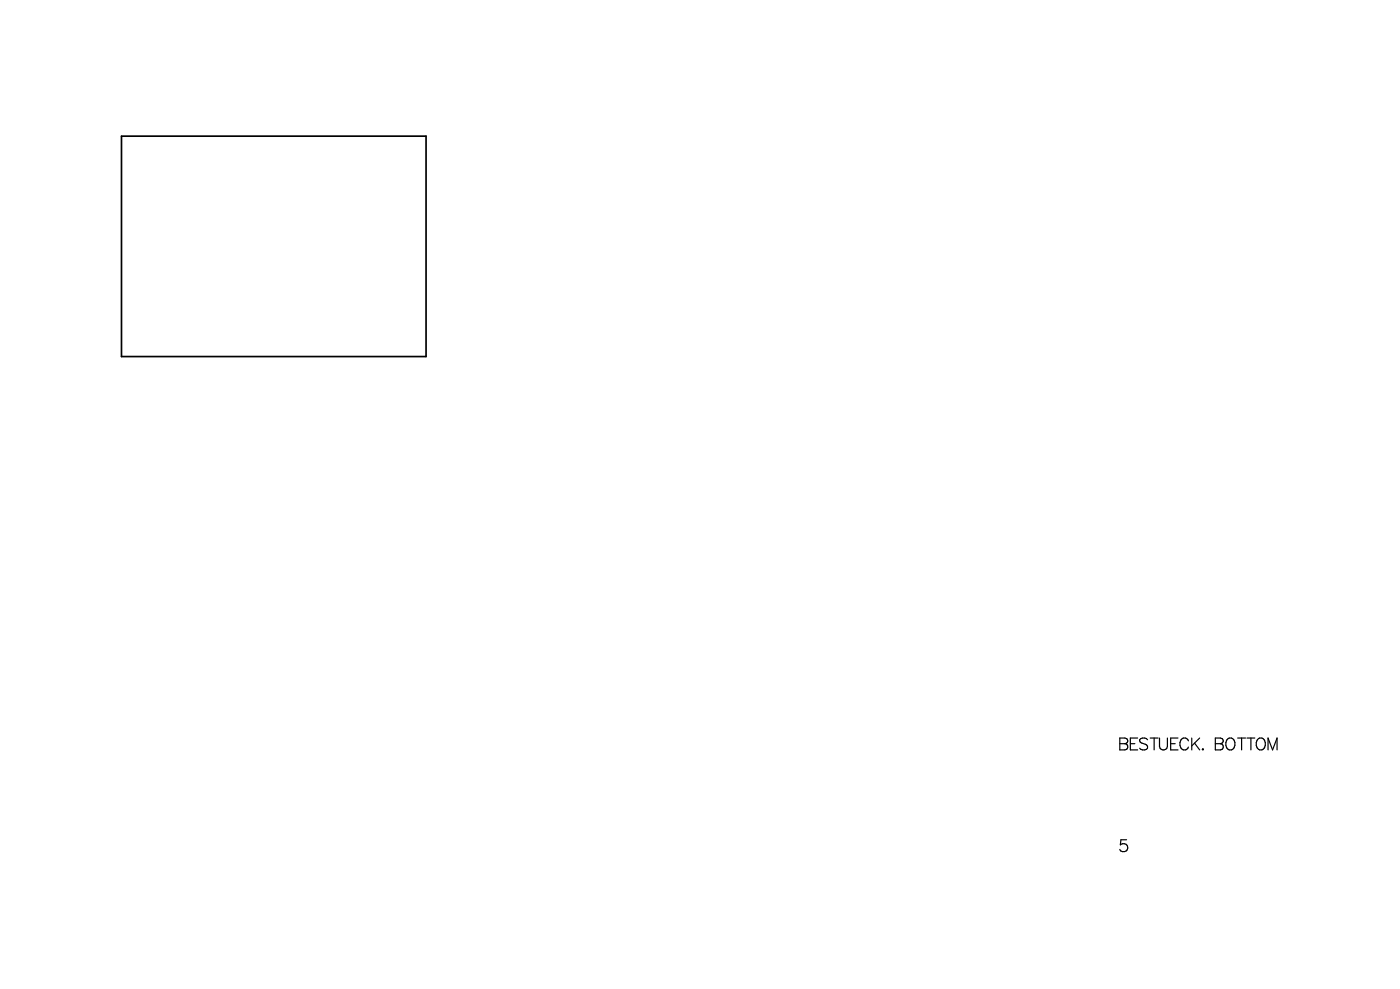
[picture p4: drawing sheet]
<svg xmlns="http://www.w3.org/2000/svg" width="210mm" height="148mm" viewBox="0 0 210 148" stroke-linecap="round" stroke-linejoin="round" font-family="sans-serif">
<path d="M18.2 20.4h45.7v33h-45.7z" fill="none" stroke="#000" stroke-width=".25"/>
<g fill="none" stroke="#000" stroke-width=".18">
<path d="M167.9 110.6l1 .1a.41 .41 0 0 1 0 .6l-.2 .1a.47 .47 0 0 1 .4 .5 .47 .47 0 0 1-.4 .4h-.8zM167.9 111.4h.8M169.5 111.4h.6M170.6 110.6h-1.1v1.7h1.1M172.1 110.8a.67 .67 0 0 0-.7-.3 .67 .67 0 0 0-.5 .5l.1 .2 .7 .3a.43 .43 0 0 1 .3 .3 .43 .43 0 0 1-.1 .5 .81 .81 0 0 1-1-.2M172.4 110.6h1.2M173 110.6v1.7M173.8 110.6v1.2a.6 .6 0 0 0 .6 .6 .6 .6 0 0 0 .6-.6v-1.2M175.5 111.4h.7M176.6 110.6h-1.1v1.7h1.1M178.2 111a.65 .65 0 0 0-.8-.4 .65 .65 0 0 0-.5 .6 .78 .78 0 0 0 .2 .9 .78 .78 0 0 0 .8 .2l.3-.4M178.7 110.6v1.7"/>
<path d="M179.1 111.3l.8 1M179.9 110.6l-1.2 1.2M180.3 112.3v-.1l.1 .1h-.1zM182.2 110.6l1 .1a.41 .41 0 0 1 0 .6l-.2 .1a.47 .47 0 0 1 .4 .5 .47 .47 0 0 1-.4 .4h-.8zM182.2 111.4h.8M184 110.8a.65 .65 0 0 1 .7-.2 .65 .65 0 0 1 .4 .6 .78 .78 0 0 1-.1 .9 .78 .78 0 0 1-.9 .2 1.1 1.1 0 0 1-.1-1.5zM185.6 110.6h1.1M186.2 110.6v1.7M187 110.6h1.1M187.5 110.6v1.7M188.7 110.7a.82 .82 0 0 1 .9 .2 .82 .82 0 0 1 0 1 .65 .65 0 0 1-.7 .5 .65 .65 0 0 1-.5-.7 1.08 1.08 0 0 1 .3-1zM190.1 112.3v-1.7l.7 1.7 .7-1.7v1.7"/>
<path d="M168.9 125.8h-.8l-.1 .8a.63 .63 0 0 1 .9 0 .63 .63 0 0 1-.1 .9 .63 .63 0 0 1-.9-.3"/>
</g>
</svg>
